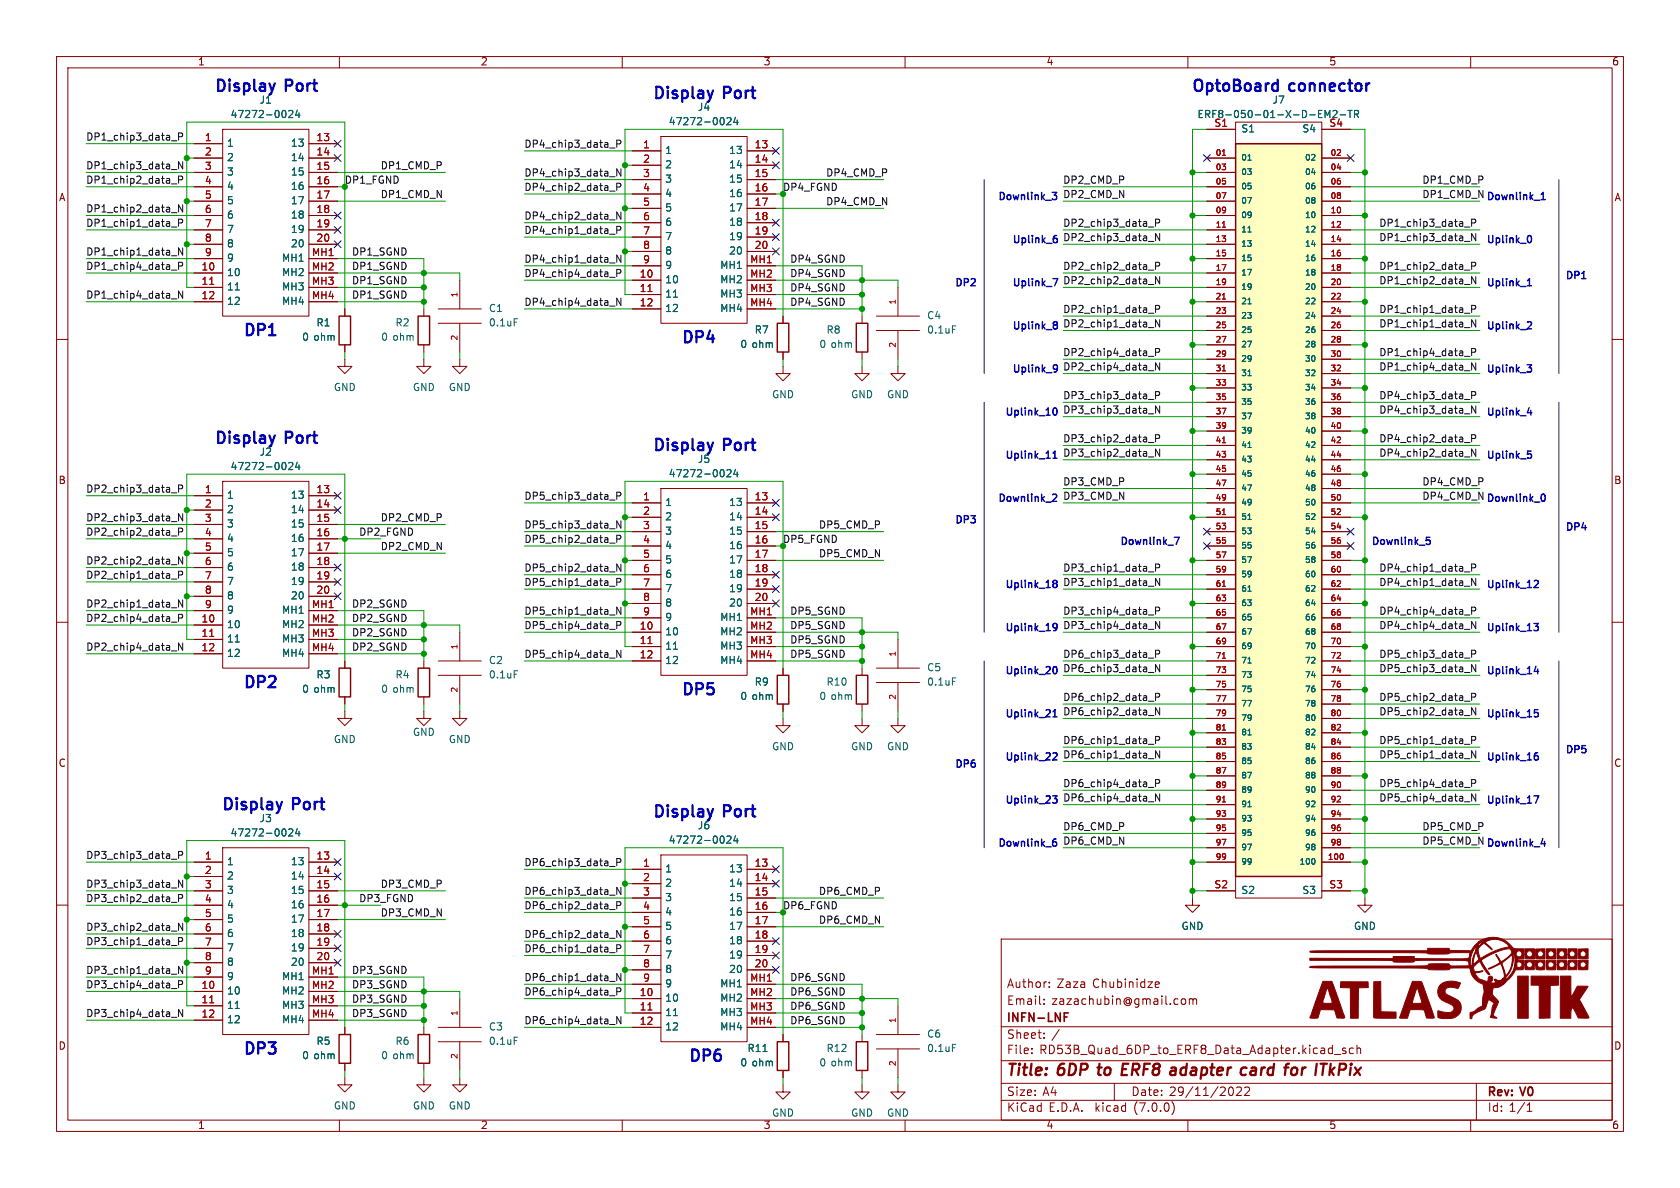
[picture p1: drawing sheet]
<svg xmlns="http://www.w3.org/2000/svg" width="297mm" height="210mm" viewBox="0 0 297 210" stroke-linecap="round" stroke-linejoin="round" font-family="sans-serif">
<defs><g id="words">
<g font-size="2.8" fill="#0000c2">
<text x="38.1" y="16.5">Display</text>
<text x="50.7" y="16.5">Port</text>
<text x="115.6" y="17.8">Display</text>
<text x="128.1" y="17.8">Port</text>
<text x="210.8" y="16.5">OptoBoard</text>
<text x="228.1" y="16.5">connector</text>
<text x="43.2" y="59.7">DP1</text>
<text x="120.6" y="61">DP4</text>
<text x="38.1" y="78.7">Display</text>
<text x="50.7" y="78.7">Port</text>
<text x="115.6" y="80">Display</text>
<text x="128.1" y="80">Port</text>
<text x="43.2" y="121.9">DP2</text>
<text x="120.6" y="123.2">DP5</text>
<text x="39.4" y="143.5">Display</text>
<text x="51.9" y="143.5">Port</text>
<text x="115.6" y="144.8">Display</text>
<text x="128.1" y="144.8">Port</text>
<text x="43.2" y="186.7">DP3</text>
<text x="121.9" y="188">DP6</text>
</g>
<g font-size="2.8" fill="#840000">
<text x="178" y="190.8">Title:</text>
<text x="187.1" y="190.8">6DP</text>
<text x="194.8" y="190.8">to</text>
<text x="199.6" y="190.8">ERF8 adapter</text>
<text x="221.9" y="190.8">card</text>
<text x="230.3" y="190.8">for</text>
<text x="236.2" y="190.8">ITkPix</text>
</g>
<g font-size="2.1" fill="#840000">
<text x="178" y="177.9">Email:</text>
<text x="178" y="174.9">Author:</text>
<text x="185.9" y="177.9">zazachubin@gmail.com</text>
<text x="186.8" y="174.9">Zaza</text>
<text x="193.2" y="174.9">Chubinidze</text>
<text x="178" y="183.9">Sheet:</text>
<text x="178" y="181.1">INFN-LNF</text>
<text x="185.9" y="183.9">/</text>
<text x="178" y="186.6">File:</text>
<text x="183.8" y="186.6">RD53B_Quad_6DP_to_ERF8_Data_Adapter.kicad_sch</text>
<text x="178" y="196.8">KiCad</text>
<text x="178" y="194">Size:</text>
<text x="184.3" y="194">A4</text>
<text x="185.4" y="196.8">E.D.A.</text>
<text x="193.7" y="196.8">kicad</text>
<text x="200" y="194">Date:</text>
<text x="200.6" y="196.8">(7.0.0)</text>
<text x="206.7" y="194">29/11/2022</text>
<text x="263" y="194.2">Rev:</text>
<text x="263" y="196.8">Id: 1/1</text>
<text x="269" y="194.2">V0</text>
</g>
<g font-size="1.8" fill="#840000">
<text x="35" y="11.8">1</text>
<text x="85" y="11.8">2</text>
<text x="135" y="11.8">3</text>
<text x="185" y="11.8">4</text>
<text x="235" y="11.8">5</text>
<text x="285" y="11.8">6</text>
<text x="10.4" y="35.8">A</text>
<text x="285.4" y="35.8">A</text>
<text x="10.3" y="85.8">B</text>
<text x="285.3" y="85.8">B</text>
<text x="10.3" y="135.8">C</text>
<text x="285.3" y="135.8">C</text>
<text x="10.3" y="185.8">D</text>
<text x="285.3" y="185.8">D</text>
<text x="35" y="199.8">1</text>
<text x="85" y="199.8">2</text>
<text x="135" y="199.8">3</text>
<text x="185" y="199.8">4</text>
<text x="235" y="199.8">5</text>
<text x="285" y="199.8">6</text>
</g>
<g font-size="1.8" fill="#006464">
<text x="40.7" y="21.1">47272-0024</text>
<text x="45.8" y="18.6">J1</text>
<text x="118.2" y="22.4">47272-0024</text>
<text x="123.3" y="19.9">J4</text>
<text x="211.6" y="21.1">ERF8-050-01-X-D-EM2-TR</text>
<text x="219.5" y="23.7">S1</text>
<text x="224.9" y="18.6">J7</text>
<text x="230.1" y="23.7">S4</text>
<text x="40.1" y="26.2">1</text>
<text x="40.1" y="28.8">2</text>
<text x="51.3" y="26.2">13</text>
<text x="51.3" y="28.8">14</text>
<text x="117.6" y="27.5">1</text>
<text x="128.8" y="27.5">13</text>
<text x="40.1" y="31.3">3</text>
<text x="40.1" y="33.8">4</text>
<text x="51.3" y="31.3">15</text>
<text x="51.3" y="33.8">16</text>
<text x="117.6" y="30">2</text>
<text x="117.6" y="32.6">3</text>
<text x="117.6" y="35.1">4</text>
<text x="128.8" y="30">14</text>
<text x="128.8" y="32.6">15</text>
<text x="128.8" y="35.1">16</text>
<text x="40.1" y="36.4">5</text>
<text x="40.1" y="38.9">6</text>
<text x="40.1" y="41.5">7</text>
<text x="51.3" y="36.4">17</text>
<text x="51.3" y="38.9">18</text>
<text x="51.3" y="41.5">19</text>
<text x="117.6" y="37.7">5</text>
<text x="117.6" y="40.2">6</text>
<text x="128.8" y="37.7">17</text>
<text x="128.8" y="40.2">18</text>
<text x="40.1" y="44">8</text>
<text x="40.1" y="46.5">9</text>
<text x="49.7" y="46.5">MH1</text>
<text x="51.3" y="44">20</text>
<text x="117.6" y="42.7">7</text>
<text x="117.6" y="45.3">8</text>
<text x="117.6" y="47.8">9</text>
<text x="127.2" y="47.8">MH1</text>
<text x="128.8" y="42.7">19</text>
<text x="128.8" y="45.3">20</text>
<text x="40.1" y="49.1">10</text>
<text x="40.1" y="51.6">11</text>
<text x="49.7" y="49.1">MH2</text>
<text x="49.7" y="51.6">MH3</text>
<text x="117.6" y="50.4">10</text>
<text x="117.6" y="52.9">11</text>
<text x="127.2" y="50.4">MH2</text>
<text x="127.2" y="52.9">MH3</text>
<text x="40.1" y="54.2">12</text>
<text x="49.7" y="54.2">MH4</text>
<text x="55.9" y="58">R1</text>
<text x="69.9" y="58">R2</text>
<text x="86.4" y="55.4">C1</text>
<text x="86.4" y="58">0.1uF</text>
<text x="117.6" y="55.4">12</text>
<text x="127.2" y="55.4">MH4</text>
<text x="133.4" y="59.2">R7</text>
<text x="146.1" y="59.2">R8</text>
<text x="163.8" y="56.7">C4</text>
<text x="163.8" y="59.2">0.1uF</text>
<text x="53.3" y="60.5">0 ohm</text>
<text x="67.3" y="60.5">0 ohm</text>
<text x="130.8" y="61.8">0 ohm</text>
<text x="144.8" y="61.8">0 ohm</text>
<text x="59" y="69.4">GND</text>
<text x="72.9" y="69.4">GND</text>
<text x="79.3" y="69.4">GND</text>
<text x="136.4" y="70.7">GND</text>
<text x="150.4" y="70.7">GND</text>
<text x="156.8" y="70.7">GND</text>
<text x="40.7" y="83.4">47272-0024</text>
<text x="45.8" y="80.8">J2</text>
<text x="123.3" y="82.1">J5</text>
<text x="40.1" y="88.5">1</text>
<text x="51.3" y="88.5">13</text>
<text x="117.6" y="89.7">1</text>
<text x="118.2" y="84.6">47272-0024</text>
<text x="128.8" y="89.7">13</text>
<text x="40.1" y="91">2</text>
<text x="40.1" y="93.5">3</text>
<text x="51.3" y="91">14</text>
<text x="51.3" y="93.5">15</text>
<text x="117.6" y="92.3">2</text>
<text x="117.6" y="94.8">3</text>
<text x="128.8" y="92.3">14</text>
<text x="128.8" y="94.8">15</text>
<text x="40.1" y="96.1">4</text>
<text x="40.1" y="98.6">5</text>
<text x="40.1" y="101.2">6</text>
<text x="51.3" y="96.1">16</text>
<text x="51.3" y="98.6">17</text>
<text x="51.3" y="101.2">18</text>
<text x="117.6" y="97.3">4</text>
<text x="117.6" y="99.9">5</text>
<text x="128.8" y="97.3">16</text>
<text x="128.8" y="99.9">17</text>
<text x="40.1" y="103.7">7</text>
<text x="40.1" y="106.2">8</text>
<text x="51.3" y="103.7">19</text>
<text x="51.3" y="106.2">20</text>
<text x="117.6" y="102.4">6</text>
<text x="117.6" y="105">7</text>
<text x="117.6" y="107.5">8</text>
<text x="128.8" y="102.4">18</text>
<text x="128.8" y="105">19</text>
<text x="128.8" y="107.5">20</text>
<text x="40.1" y="111.3">10</text>
<text x="40.1" y="113.9">11</text>
<text x="40.1" y="108.8">9</text>
<text x="49.7" y="108.8">MH1</text>
<text x="49.7" y="111.3">MH2</text>
<text x="49.7" y="113.9">MH3</text>
<text x="117.6" y="112.6">10</text>
<text x="117.6" y="110">9</text>
<text x="127.2" y="110">MH1</text>
<text x="127.2" y="112.6">MH2</text>
<text x="40.1" y="116.4">12</text>
<text x="49.7" y="116.4">MH4</text>
<text x="86.4" y="117.7">C2</text>
<text x="117.6" y="115.1">11</text>
<text x="117.6" y="117.7">12</text>
<text x="127.2" y="115.1">MH3</text>
<text x="127.2" y="117.7">MH4</text>
<text x="163.8" y="118.9">C5</text>
<text x="53.3" y="122.7">0 ohm</text>
<text x="55.9" y="120.2">R3</text>
<text x="67.3" y="122.7">0 ohm</text>
<text x="69.9" y="120.2">R4</text>
<text x="86.4" y="120.2">0.1uF</text>
<text x="130.8" y="124">0 ohm</text>
<text x="133.4" y="121.5">R9</text>
<text x="144.8" y="124">0 ohm</text>
<text x="146.1" y="121.5">R10</text>
<text x="163.8" y="121.5">0.1uF</text>
<text x="59" y="131.6">GND</text>
<text x="72.9" y="130.4">GND</text>
<text x="79.3" y="131.6">GND</text>
<text x="136.4" y="132.9">GND</text>
<text x="150.4" y="132.9">GND</text>
<text x="156.8" y="132.9">GND</text>
<text x="40.7" y="148.1">47272-0024</text>
<text x="45.8" y="145.6">J3</text>
<text x="118.2" y="149.4">47272-0024</text>
<text x="123.3" y="146.9">J6</text>
<text x="40.1" y="153.2">1</text>
<text x="40.1" y="155.8">2</text>
<text x="51.3" y="153.2">13</text>
<text x="51.3" y="155.8">14</text>
<text x="117.6" y="154.5">1</text>
<text x="128.8" y="154.5">13</text>
<text x="40.1" y="158.3">3</text>
<text x="40.1" y="160.8">4</text>
<text x="51.3" y="158.3">15</text>
<text x="51.3" y="160.8">16</text>
<text x="117.6" y="157">2</text>
<text x="117.6" y="159.6">3</text>
<text x="128.8" y="157">14</text>
<text x="128.8" y="159.6">15</text>
<text x="219.5" y="158.3">S2</text>
<text x="230.1" y="158.3">S3</text>
<text x="40.1" y="163.4">5</text>
<text x="40.1" y="165.9">6</text>
<text x="51.3" y="163.4">17</text>
<text x="51.3" y="165.9">18</text>
<text x="117.6" y="162.1">4</text>
<text x="117.6" y="164.7">5</text>
<text x="117.6" y="167.2">6</text>
<text x="128.8" y="162.1">16</text>
<text x="128.8" y="164.7">17</text>
<text x="128.8" y="167.2">18</text>
<text x="208.8" y="164.7">GND</text>
<text x="239.3" y="164.7">GND</text>
<text x="40.1" y="168.5">7</text>
<text x="40.1" y="171">8</text>
<text x="40.1" y="173.5">9</text>
<text x="49.7" y="173.5">MH1</text>
<text x="51.3" y="168.5">19</text>
<text x="51.3" y="171">20</text>
<text x="117.6" y="169.7">7</text>
<text x="117.6" y="172.3">8</text>
<text x="128.8" y="169.7">19</text>
<text x="128.8" y="172.3">20</text>
<text x="40.1" y="176.1">10</text>
<text x="40.1" y="178.6">11</text>
<text x="49.7" y="176.1">MH2</text>
<text x="49.7" y="178.6">MH3</text>
<text x="117.6" y="177.4">10</text>
<text x="117.6" y="179.9">11</text>
<text x="117.6" y="174.8">9</text>
<text x="127.2" y="174.8">MH1</text>
<text x="127.2" y="177.4">MH2</text>
<text x="127.2" y="179.9">MH3</text>
<text x="40.1" y="181.2">12</text>
<text x="49.7" y="181.2">MH4</text>
<text x="55.9" y="185">R5</text>
<text x="69.9" y="185">R6</text>
<text x="86.4" y="182.4">C3</text>
<text x="86.4" y="185">0.1uF</text>
<text x="117.6" y="182.4">12</text>
<text x="127.2" y="182.4">MH4</text>
<text x="163.8" y="183.7">C6</text>
<text x="53.3" y="187.5">0 ohm</text>
<text x="67.3" y="187.5">0 ohm</text>
<text x="130.8" y="188.8">0 ohm</text>
<text x="132.1" y="186.2">R11</text>
<text x="144.8" y="188.8">0 ohm</text>
<text x="146.1" y="186.2">R12</text>
<text x="163.8" y="186.2">0.1uF</text>
<text x="59" y="196.4">GND</text>
<text x="72.9" y="196.4">GND</text>
<text x="79.3" y="196.4">GND</text>
<text x="136.4" y="197.7">GND</text>
<text x="150.4" y="197.7">GND</text>
<text x="156.8" y="197.7">GND</text>
</g>
<g font-size="1.8" fill="#a90000">
<text x="214.6" y="22.6">S1</text>
<text x="234.9" y="22.6">S4</text>
<text x="36.2" y="25.1">1</text>
<text x="36.2" y="27.7">2</text>
<text x="55.9" y="25.1">13</text>
<text x="55.9" y="27.7">14</text>
<text x="113.6" y="26.4">1</text>
<text x="113.6" y="29">2</text>
<text x="133.3" y="26.4">13</text>
<text x="133.3" y="29">14</text>
<text x="36.2" y="30.2">3</text>
<text x="36.2" y="32.8">4</text>
<text x="36.2" y="35.3">5</text>
<text x="55.9" y="30.2">15</text>
<text x="55.9" y="32.8">16</text>
<text x="55.9" y="35.3">17</text>
<text x="113.6" y="31.5">3</text>
<text x="113.6" y="34">4</text>
<text x="133.3" y="31.5">15</text>
<text x="133.3" y="34">16</text>
<text x="36.2" y="37.8">6</text>
<text x="36.2" y="40.4">7</text>
<text x="55.9" y="37.8">18</text>
<text x="55.9" y="40.4">19</text>
<text x="113.6" y="36.6">5</text>
<text x="113.6" y="39.1">6</text>
<text x="113.6" y="41.7">7</text>
<text x="133.3" y="36.6">17</text>
<text x="133.3" y="39.1">18</text>
<text x="133.3" y="41.7">19</text>
<text x="36.2" y="42.9">8</text>
<text x="36.2" y="45.5">9</text>
<text x="55.1" y="45.5">MH1</text>
<text x="55.9" y="42.9">20</text>
<text x="113.6" y="44.2">8</text>
<text x="113.6" y="46.7">9</text>
<text x="132.6" y="46.7">MH1</text>
<text x="133.3" y="44.2">20</text>
<text x="35.6" y="48">10</text>
<text x="35.6" y="50.5">11</text>
<text x="35.6" y="53.1">12</text>
<text x="55.1" y="48">MH2</text>
<text x="55.1" y="50.5">MH3</text>
<text x="55.1" y="53.1">MH4</text>
<text x="113" y="49.3">10</text>
<text x="113" y="51.8">11</text>
<text x="132.6" y="49.3">MH2</text>
<text x="132.6" y="51.8">MH3</text>
<text x="113" y="54.4">12</text>
<text x="132.6" y="54.4">MH4</text>
<text x="36.2" y="87.4">1</text>
<text x="36.2" y="89.9">2</text>
<text x="55.9" y="87.4">13</text>
<text x="55.9" y="89.9">14</text>
<text x="113.6" y="88.6">1</text>
<text x="133.3" y="88.6">13</text>
<text x="36.2" y="92.5">3</text>
<text x="36.2" y="95">4</text>
<text x="55.9" y="92.5">15</text>
<text x="55.9" y="95">16</text>
<text x="113.6" y="91.2">2</text>
<text x="113.6" y="93.7">3</text>
<text x="133.3" y="91.2">14</text>
<text x="133.3" y="93.7">15</text>
<text x="36.2" y="97.5">5</text>
<text x="36.2" y="100.1">6</text>
<text x="55.9" y="97.5">17</text>
<text x="55.9" y="100.1">18</text>
<text x="113.6" y="96.3">4</text>
<text x="113.6" y="98.8">5</text>
<text x="113.6" y="101.3">6</text>
<text x="133.3" y="96.3">16</text>
<text x="133.3" y="98.8">17</text>
<text x="133.3" y="101.3">18</text>
<text x="36.2" y="102.6">7</text>
<text x="36.2" y="105.2">8</text>
<text x="36.2" y="107.7">9</text>
<text x="55.1" y="107.7">MH1</text>
<text x="55.9" y="102.6">19</text>
<text x="55.9" y="105.2">20</text>
<text x="113.6" y="103.9">7</text>
<text x="113.6" y="106.4">8</text>
<text x="133.3" y="103.9">19</text>
<text x="133.3" y="106.4">20</text>
<text x="35.6" y="110.2">10</text>
<text x="35.6" y="112.8">11</text>
<text x="55.1" y="110.2">MH2</text>
<text x="55.1" y="112.8">MH3</text>
<text x="113" y="111.5">10</text>
<text x="113.6" y="109">9</text>
<text x="132.6" y="109">MH1</text>
<text x="132.6" y="111.5">MH2</text>
<text x="35.6" y="115.3">12</text>
<text x="55.1" y="115.3">MH4</text>
<text x="113" y="114">11</text>
<text x="113" y="116.6">12</text>
<text x="132.6" y="114">MH3</text>
<text x="132.6" y="116.6">MH4</text>
<text x="36.2" y="152.1">1</text>
<text x="36.2" y="154.7">2</text>
<text x="55.9" y="152.1">13</text>
<text x="55.9" y="154.7">14</text>
<text x="113.6" y="153.4">1</text>
<text x="113.6" y="156">2</text>
<text x="133.3" y="153.4">13</text>
<text x="133.3" y="156">14</text>
<text x="36.2" y="157.2">3</text>
<text x="36.2" y="159.8">4</text>
<text x="55.9" y="157.2">15</text>
<text x="55.9" y="159.8">16</text>
<text x="113.6" y="158.5">3</text>
<text x="113.6" y="161">4</text>
<text x="133.3" y="158.5">15</text>
<text x="133.3" y="161">16</text>
<text x="214.6" y="157.2">S2</text>
<text x="234.9" y="157.2">S3</text>
<text x="36.2" y="162.3">5</text>
<text x="36.2" y="164.8">6</text>
<text x="36.2" y="167.4">7</text>
<text x="55.9" y="162.3">17</text>
<text x="55.9" y="164.8">18</text>
<text x="55.9" y="167.4">19</text>
<text x="113.6" y="163.6">5</text>
<text x="113.6" y="166.1">6</text>
<text x="133.3" y="163.6">17</text>
<text x="133.3" y="166.1">18</text>
<text x="36.2" y="169.9">8</text>
<text x="36.2" y="172.5">9</text>
<text x="55.1" y="172.5">MH1</text>
<text x="55.9" y="169.9">20</text>
<text x="113.6" y="168.7">7</text>
<text x="113.6" y="171.2">8</text>
<text x="113.6" y="173.7">9</text>
<text x="132.6" y="173.7">MH1</text>
<text x="133.3" y="168.7">19</text>
<text x="133.3" y="171.2">20</text>
<text x="35.6" y="175">10</text>
<text x="35.6" y="177.5">11</text>
<text x="55.1" y="175">MH2</text>
<text x="55.1" y="177.5">MH3</text>
<text x="113" y="176.3">10</text>
<text x="113" y="178.8">11</text>
<text x="132.6" y="176.3">MH2</text>
<text x="132.6" y="178.8">MH3</text>
<text x="35.6" y="180.1">12</text>
<text x="55.1" y="180.1">MH4</text>
<text x="113" y="181.4">12</text>
<text x="132.6" y="181.4">MH4</text>
</g>
<g font-size="1.8" fill="#0f0f0f">
<text x="15.2" y="25.1">DP1_chip3_data_P</text>
<text x="92.7" y="26.3">DP4_chip3_data_P</text>
<text x="15.2" y="32.7">DP1_chip2_data_P</text>
<text x="15.2" y="30.1">DP1_chip3_data_N</text>
<text x="67.3" y="30.1">DP1_CMD_P</text>
<text x="67.3" y="35.2">DP1_CMD_N</text>
<text x="92.7" y="31.4">DP4_chip3_data_N</text>
<text x="92.7" y="33.9">DP4_chip2_data_P</text>
<text x="146" y="31.4">DP4_CMD_P</text>
<text x="188" y="32.7">DP2_CMD_P</text>
<text x="188" y="35.2">DP2_CMD_N</text>
<text x="251.5" y="32.7">DP1_CMD_P</text>
<text x="15.2" y="40.3">DP1_chip1_data_P</text>
<text x="15.2" y="37.8">DP1_chip2_data_N</text>
<text x="92.7" y="41.6">DP4_chip1_data_P</text>
<text x="92.7" y="39">DP4_chip2_data_N</text>
<text x="146" y="36.5">DP4_CMD_N</text>
<text x="188" y="40.3">DP2_chip3_data_P</text>
<text x="243.8" y="40.3">DP1_chip3_data_P</text>
<text x="15.2" y="45.4">DP1_chip1_data_N</text>
<text x="15.2" y="47.9">DP1_chip4_data_P</text>
<text x="62.2" y="45.4">DP1_SGND</text>
<text x="62.2" y="47.9">DP1_SGND</text>
<text x="92.7" y="46.6">DP4_chip1_data_N</text>
<text x="139.7" y="46.6">DP4_SGND</text>
<text x="188" y="42.8">DP2_chip3_data_N</text>
<text x="188" y="47.9">DP2_chip2_data_P</text>
<text x="243.8" y="47.9">DP1_chip2_data_P</text>
<text x="243.8" y="42.8">DP1_chip3_data_N</text>
<text x="15.2" y="53">DP1_chip4_data_N</text>
<text x="62.2" y="53">DP1_SGND</text>
<text x="62.2" y="50.5">DP1_SGND</text>
<text x="92.7" y="49.2">DP4_chip4_data_P</text>
<text x="139.7" y="49.2">DP4_SGND</text>
<text x="139.7" y="51.7">DP4_SGND</text>
<text x="188" y="50.5">DP2_chip2_data_N</text>
<text x="243.8" y="50.5">DP1_chip2_data_N</text>
<text x="92.7" y="54.3">DP4_chip4_data_N</text>
<text x="139.7" y="54.3">DP4_SGND</text>
<text x="188" y="55.5">DP2_chip1_data_P</text>
<text x="188" y="58.1">DP2_chip1_data_N</text>
<text x="243.8" y="55.5">DP1_chip1_data_P</text>
<text x="243.8" y="58.1">DP1_chip1_data_N</text>
<text x="188" y="65.7">DP2_chip4_data_N</text>
<text x="188" y="63.2">DP2_chip4_data_P</text>
<text x="243.8" y="63.2">DP1_chip4_data_P</text>
<text x="243.8" y="65.7">DP1_chip4_data_N</text>
<text x="188" y="70.8">DP3_chip3_data_P</text>
<text x="243.8" y="70.8">DP4_chip3_data_P</text>
<text x="188" y="73.3">DP3_chip3_data_N</text>
<text x="243.8" y="73.3">DP4_chip3_data_N</text>
<text x="188" y="78.4">DP3_chip2_data_P</text>
<text x="188" y="80.9">DP3_chip2_data_N</text>
<text x="243.8" y="78.4">DP4_chip2_data_P</text>
<text x="243.8" y="80.9">DP4_chip2_data_N</text>
<text x="15.2" y="87.3">DP2_chip3_data_P</text>
<text x="92.7" y="88.6">DP5_chip3_data_P</text>
<text x="188" y="88.6">DP3_CMD_N</text>
<text x="188" y="86">DP3_CMD_P</text>
<text x="251.5" y="86">DP4_CMD_P</text>
<text x="15.2" y="92.4">DP2_chip3_data_N</text>
<text x="15.2" y="94.9">DP2_chip2_data_P</text>
<text x="63.5" y="94.9">DP2_FGND</text>
<text x="67.3" y="92.4">DP2_CMD_P</text>
<text x="92.7" y="93.6">DP5_chip3_data_N</text>
<text x="144.8" y="93.6">DP5_CMD_P</text>
<text x="15.2" y="100">DP2_chip2_data_N</text>
<text x="67.3" y="97.4">DP2_CMD_N</text>
<text x="92.7" y="101.3">DP5_chip2_data_N</text>
<text x="92.7" y="96.2">DP5_chip2_data_P</text>
<text x="144.8" y="98.7">DP5_CMD_N</text>
<text x="188" y="101.3">DP3_chip1_data_P</text>
<text x="243.8" y="101.3">DP4_chip1_data_P</text>
<text x="15.2" y="102.5">DP2_chip1_data_P</text>
<text x="15.2" y="107.6">DP2_chip1_data_N</text>
<text x="62.2" y="107.6">DP2_SGND</text>
<text x="92.7" y="103.8">DP5_chip1_data_P</text>
<text x="188" y="103.8">DP3_chip1_data_N</text>
<text x="243.8" y="103.8">DP4_chip1_data_N</text>
<text x="15.2" y="110.1">DP2_chip4_data_P</text>
<text x="62.2" y="112.7">DP2_SGND</text>
<text x="62.2" y="110.1">DP2_SGND</text>
<text x="92.7" y="111.4">DP5_chip4_data_P</text>
<text x="92.7" y="108.9">DP5_chip1_data_N</text>
<text x="139.7" y="108.9">DP5_SGND</text>
<text x="139.7" y="111.4">DP5_SGND</text>
<text x="139.7" y="114">DP5_SGND</text>
<text x="188" y="108.9">DP3_chip4_data_P</text>
<text x="188" y="111.4">DP3_chip4_data_N</text>
<text x="243.8" y="108.9">DP4_chip4_data_P</text>
<text x="243.8" y="111.4">DP4_chip4_data_N</text>
<text x="15.2" y="115.2">DP2_chip4_data_N</text>
<text x="62.2" y="115.2">DP2_SGND</text>
<text x="92.7" y="116.5">DP5_chip4_data_N</text>
<text x="139.7" y="116.5">DP5_SGND</text>
<text x="188" y="116.5">DP6_chip3_data_P</text>
<text x="188" y="119">DP6_chip3_data_N</text>
<text x="243.8" y="116.5">DP5_chip3_data_P</text>
<text x="243.8" y="119">DP5_chip3_data_N</text>
<text x="188" y="124.1">DP6_chip2_data_P</text>
<text x="243.8" y="124.1">DP5_chip2_data_P</text>
<text x="188" y="131.7">DP6_chip1_data_P</text>
<text x="188" y="126.7">DP6_chip2_data_N</text>
<text x="243.8" y="126.7">DP5_chip2_data_N</text>
<text x="243.8" y="131.7">DP5_chip1_data_P</text>
<text x="188" y="134.3">DP6_chip1_data_N</text>
<text x="243.8" y="134.3">DP5_chip1_data_N</text>
<text x="188" y="139.4">DP6_chip4_data_P</text>
<text x="188" y="141.9">DP6_chip4_data_N</text>
<text x="243.8" y="139.4">DP5_chip4_data_P</text>
<text x="243.8" y="141.9">DP5_chip4_data_N</text>
<text x="188" y="147">DP6_CMD_P</text>
<text x="188" y="149.5">DP6_CMD_N</text>
<text x="251.5" y="147">DP5_CMD_P</text>
<text x="15.2" y="152.1">DP3_chip3_data_P</text>
<text x="92.7" y="153.3">DP6_chip3_data_P</text>
<text x="15.2" y="159.7">DP3_chip2_data_P</text>
<text x="15.2" y="157.1">DP3_chip3_data_N</text>
<text x="63.5" y="159.7">DP3_FGND</text>
<text x="67.3" y="157.1">DP3_CMD_P</text>
<text x="92.7" y="160.9">DP6_chip2_data_P</text>
<text x="92.7" y="158.4">DP6_chip3_data_N</text>
<text x="144.8" y="158.4">DP6_CMD_P</text>
<text x="15.2" y="164.8">DP3_chip2_data_N</text>
<text x="15.2" y="167.3">DP3_chip1_data_P</text>
<text x="67.3" y="162.2">DP3_CMD_N</text>
<text x="92.7" y="166">DP6_chip2_data_N</text>
<text x="144.8" y="163.5">DP6_CMD_N</text>
<text x="15.2" y="172.4">DP3_chip1_data_N</text>
<text x="62.2" y="172.4">DP3_SGND</text>
<text x="92.7" y="168.6">DP6_chip1_data_P</text>
<text x="92.7" y="173.6">DP6_chip1_data_N</text>
<text x="139.7" y="173.6">DP6_SGND</text>
<text x="15.2" y="180">DP3_chip4_data_N</text>
<text x="15.2" y="174.9">DP3_chip4_data_P</text>
<text x="62.2" y="180">DP3_SGND</text>
<text x="62.2" y="177.5">DP3_SGND</text>
<text x="62.2" y="174.9">DP3_SGND</text>
<text x="92.7" y="176.2">DP6_chip4_data_P</text>
<text x="139.7" y="178.7">DP6_SGND</text>
<text x="139.7" y="176.2">DP6_SGND</text>
<text x="92.7" y="181.3">DP6_chip4_data_N</text>
<text x="139.7" y="181.3">DP6_SGND</text>
</g>
<g font-size="1.8" fill="#009600">
<text x="61" y="32.7">DP1_FGND</text>
<text x="138.4" y="33.9">DP4_FGND</text>
<text x="138.4" y="96.2">DP5_FGND</text>
<text x="138.4" y="160.9">DP6_FGND</text>
</g>
<g font-size="1.8" fill="#0000c2">
<text x="176.5" y="35.6">Downlink_3</text>
<text x="251.5" y="35.2">DP1_CMD_N Downlink_1</text>
<text x="179.1" y="43.2">Uplink_6</text>
<text x="262.9" y="43.2">Uplink_0</text>
<text x="168.9" y="50.8">DP2</text>
<text x="179.1" y="50.8">Uplink_7</text>
<text x="262.9" y="50.8">Uplink_1</text>
<text x="276.9" y="49.5">DP1</text>
<text x="179.1" y="58.4">Uplink_8</text>
<text x="262.9" y="58.4">Uplink_2</text>
<text x="179.1" y="66">Uplink_9</text>
<text x="262.9" y="66">Uplink_3</text>
<text x="177.8" y="73.7">Uplink_10</text>
<text x="262.9" y="73.7">Uplink_4</text>
<text x="177.8" y="81.3">Uplink_11</text>
<text x="262.9" y="81.3">Uplink_5</text>
<text x="176.5" y="88.9">Downlink_2</text>
<text x="251.5" y="88.6">DP4_CMD_N Downlink_0</text>
<text x="168.9" y="92.7">DP3</text>
<text x="276.9" y="94">DP4</text>
<text x="198.1" y="96.5">Downlink_7</text>
<text x="242.6" y="96.5">Downlink_5</text>
<text x="177.8" y="104.1">Uplink_18</text>
<text x="262.9" y="104.1">Uplink_12</text>
<text x="177.8" y="111.8">Uplink_19</text>
<text x="262.9" y="111.8">Uplink_13</text>
<text x="177.8" y="119.4">Uplink_20</text>
<text x="262.9" y="119.4">Uplink_14</text>
<text x="177.8" y="127">Uplink_21</text>
<text x="262.9" y="127">Uplink_15</text>
<text x="168.9" y="135.9">DP6</text>
<text x="177.8" y="134.6">Uplink_22</text>
<text x="262.9" y="134.6">Uplink_16</text>
<text x="276.9" y="133.4">DP5</text>
<text x="177.8" y="142.2">Uplink_23</text>
<text x="262.9" y="142.2">Uplink_17</text>
<text x="176.5" y="149.9">Downlink_6</text>
<text x="251.5" y="149.5">DP5_CMD_N Downlink_4</text>
</g>
<g font-size="1.4" fill="#a90000">
<text x="214.8" y="27.7">01</text>
<text x="235.2" y="27.7">02</text>
<text x="214.8" y="30.2">03</text>
<text x="214.8" y="32.8">05</text>
<text x="214.8" y="35.3">07</text>
<text x="235.2" y="30.2">04</text>
<text x="235.2" y="32.8">06</text>
<text x="235.2" y="35.3">08</text>
<text x="214.8" y="37.8">09</text>
<text x="214.8" y="40.4">11</text>
<text x="235.2" y="37.8">10</text>
<text x="235.2" y="40.4">12</text>
<text x="214.8" y="42.9">13</text>
<text x="214.8" y="45.5">15</text>
<text x="235.2" y="42.9">14</text>
<text x="235.2" y="45.5">16</text>
<text x="81" y="52.6" transform="rotate(-90 81 52.6)">1</text>
<text x="158.5" y="53.9" transform="rotate(-90 158.5 53.9)">1</text>
<text x="214.8" y="48">17</text>
<text x="214.8" y="50.5">19</text>
<text x="214.8" y="53.1">21</text>
<text x="235.2" y="48">18</text>
<text x="235.2" y="50.5">20</text>
<text x="235.2" y="53.1">22</text>
<text x="214.8" y="55.6">23</text>
<text x="214.8" y="58.2">25</text>
<text x="235.2" y="55.6">24</text>
<text x="235.2" y="58.2">26</text>
<text x="81" y="60.3" transform="rotate(-90 81 60.3)">2</text>
<text x="158.5" y="61.5" transform="rotate(-90 158.5 61.5)">2</text>
<text x="214.8" y="60.7">27</text>
<text x="214.8" y="63.2">29</text>
<text x="214.8" y="65.8">31</text>
<text x="235.2" y="60.7">28</text>
<text x="235.2" y="63.2">30</text>
<text x="235.2" y="65.8">32</text>
<text x="214.8" y="68.3">33</text>
<text x="214.8" y="70.9">35</text>
<text x="235.2" y="68.3">34</text>
<text x="235.2" y="70.9">36</text>
<text x="214.8" y="73.4">37</text>
<text x="214.8" y="75.9">39</text>
<text x="235.2" y="73.4">38</text>
<text x="235.2" y="75.9">40</text>
<text x="214.8" y="78.5">41</text>
<text x="214.8" y="81">43</text>
<text x="214.8" y="83.6">45</text>
<text x="235.2" y="78.5">42</text>
<text x="235.2" y="81">44</text>
<text x="235.2" y="83.6">46</text>
<text x="214.8" y="86.1">47</text>
<text x="214.8" y="88.6">49</text>
<text x="235.2" y="86.1">48</text>
<text x="235.2" y="88.6">50</text>
<text x="214.8" y="91.2">51</text>
<text x="214.8" y="93.7">53</text>
<text x="235.2" y="91.2">52</text>
<text x="235.2" y="93.7">54</text>
<text x="214.8" y="96.3">55</text>
<text x="214.8" y="98.8">57</text>
<text x="214.8" y="101.3">59</text>
<text x="235.2" y="96.3">56</text>
<text x="235.2" y="98.8">58</text>
<text x="235.2" y="101.3">60</text>
<text x="214.8" y="103.9">61</text>
<text x="214.8" y="106.4">63</text>
<text x="235.2" y="103.9">62</text>
<text x="235.2" y="106.4">64</text>
<text x="214.8" y="109">65</text>
<text x="214.8" y="111.5">67</text>
<text x="235.2" y="109">66</text>
<text x="235.2" y="111.5">68</text>
<text x="81" y="114.9" transform="rotate(-90 81 114.9)">1</text>
<text x="158.5" y="116.1" transform="rotate(-90 158.5 116.1)">1</text>
<text x="214.8" y="114">69</text>
<text x="214.8" y="116.6">71</text>
<text x="214.8" y="119.1">73</text>
<text x="235.2" y="114">70</text>
<text x="235.2" y="116.6">72</text>
<text x="235.2" y="119.1">74</text>
<text x="81" y="122.5" transform="rotate(-90 81 122.5)">2</text>
<text x="158.5" y="123.8" transform="rotate(-90 158.5 123.8)">2</text>
<text x="214.8" y="121.7">75</text>
<text x="214.8" y="124.2">77</text>
<text x="235.2" y="121.7">76</text>
<text x="235.2" y="124.2">78</text>
<text x="214.8" y="126.7">79</text>
<text x="214.8" y="129.3">81</text>
<text x="214.8" y="131.8">83</text>
<text x="235.2" y="126.7">80</text>
<text x="235.2" y="129.3">82</text>
<text x="235.2" y="131.8">84</text>
<text x="214.8" y="134.4">85</text>
<text x="214.8" y="136.9">87</text>
<text x="235.2" y="134.4">86</text>
<text x="235.2" y="136.9">88</text>
<text x="214.8" y="139.4">89</text>
<text x="214.8" y="142">91</text>
<text x="235.2" y="139.4">90</text>
<text x="235.2" y="142">92</text>
<text x="214.8" y="144.5">93</text>
<text x="214.8" y="147.1">95</text>
<text x="214.8" y="149.6">97</text>
<text x="235.2" y="144.5">94</text>
<text x="235.2" y="147.1">96</text>
<text x="235.2" y="149.6">98</text>
<text x="214.8" y="152.1">99</text>
<text x="234.7" y="152.1">100</text>
<text x="81" y="179.6" transform="rotate(-90 81 179.6)">1</text>
<text x="158.5" y="180.9" transform="rotate(-90 158.5 180.9)">1</text>
<text x="81" y="187.3" transform="rotate(-90 81 187.3)">2</text>
<text x="158.5" y="188.5" transform="rotate(-90 158.5 188.5)">2</text>
</g>
<g font-size="1.4" fill="#006464">
<text x="219.5" y="28.6">01</text>
<text x="230.6" y="28.6">02</text>
<text x="219.5" y="31.2">03</text>
<text x="219.5" y="33.7">05</text>
<text x="230.6" y="31.2">04</text>
<text x="230.6" y="33.7">06</text>
<text x="219.5" y="36.3">07</text>
<text x="219.5" y="38.8">09</text>
<text x="219.5" y="41.3">11</text>
<text x="230.6" y="36.3">08</text>
<text x="230.6" y="38.8">10</text>
<text x="230.6" y="41.3">12</text>
<text x="219.5" y="43.9">13</text>
<text x="219.5" y="46.4">15</text>
<text x="230.6" y="43.9">14</text>
<text x="230.6" y="46.4">16</text>
<text x="219.5" y="49">17</text>
<text x="219.5" y="51.5">19</text>
<text x="230.6" y="49">18</text>
<text x="230.6" y="51.5">20</text>
<text x="219.5" y="54">21</text>
<text x="219.5" y="56.6">23</text>
<text x="219.5" y="59.1">25</text>
<text x="230.6" y="54">22</text>
<text x="230.6" y="56.6">24</text>
<text x="230.6" y="59.1">26</text>
<text x="219.5" y="61.7">27</text>
<text x="219.5" y="64.2">29</text>
<text x="230.6" y="61.7">28</text>
<text x="230.6" y="64.2">30</text>
<text x="219.5" y="66.7">31</text>
<text x="219.5" y="69.3">33</text>
<text x="219.5" y="71.8">35</text>
<text x="230.6" y="66.7">32</text>
<text x="230.6" y="69.3">34</text>
<text x="230.6" y="71.8">36</text>
<text x="219.5" y="74.4">37</text>
<text x="219.5" y="76.9">39</text>
<text x="230.6" y="74.4">38</text>
<text x="230.6" y="76.9">40</text>
<text x="219.5" y="79.4">41</text>
<text x="219.5" y="82">43</text>
<text x="230.6" y="79.4">42</text>
<text x="230.6" y="82">44</text>
<text x="219.5" y="84.5">45</text>
<text x="219.5" y="87.1">47</text>
<text x="219.5" y="89.6">49</text>
<text x="230.6" y="84.5">46</text>
<text x="230.6" y="87.1">48</text>
<text x="230.6" y="89.6">50</text>
<text x="219.5" y="92.1">51</text>
<text x="219.5" y="94.7">53</text>
<text x="230.6" y="92.1">52</text>
<text x="230.6" y="94.7">54</text>
<text x="219.5" y="97.2">55</text>
<text x="219.5" y="99.8">57</text>
<text x="230.6" y="97.2">56</text>
<text x="230.6" y="99.8">58</text>
<text x="219.5" y="102.3">59</text>
<text x="219.5" y="104.8">61</text>
<text x="219.5" y="107.4">63</text>
<text x="230.6" y="102.3">60</text>
<text x="230.6" y="104.8">62</text>
<text x="230.6" y="107.4">64</text>
<text x="219.5" y="109.9">65</text>
<text x="219.5" y="112.5">67</text>
<text x="230.6" y="109.9">66</text>
<text x="230.6" y="112.5">68</text>
<text x="219.5" y="115">69</text>
<text x="219.5" y="117.5">71</text>
<text x="230.6" y="115">70</text>
<text x="230.6" y="117.5">72</text>
<text x="219.5" y="120.1">73</text>
<text x="219.5" y="122.6">75</text>
<text x="219.5" y="125.2">77</text>
<text x="230.6" y="120.1">74</text>
<text x="230.6" y="122.6">76</text>
<text x="230.6" y="125.2">78</text>
<text x="219.5" y="127.7">79</text>
<text x="219.5" y="130.2">81</text>
<text x="230.6" y="127.7">80</text>
<text x="230.6" y="130.2">82</text>
<text x="219.5" y="132.8">83</text>
<text x="219.5" y="135.3">85</text>
<text x="219.5" y="137.9">87</text>
<text x="230.6" y="132.8">84</text>
<text x="230.6" y="135.3">86</text>
<text x="230.6" y="137.9">88</text>
<text x="219.5" y="140.4">89</text>
<text x="219.5" y="142.9">91</text>
<text x="230.6" y="140.4">90</text>
<text x="230.6" y="142.9">92</text>
<text x="219.5" y="145.5">93</text>
<text x="219.5" y="148">95</text>
<text x="230.6" y="145.5">94</text>
<text x="230.6" y="148">96</text>
<text x="219.5" y="150.6">97</text>
<text x="219.5" y="153.1">99</text>
<text x="229.6" y="153.1">100</text>
<text x="230.6" y="150.6">98</text>
</g>
</g></defs>
<g fill="none" stroke="#840000" stroke-width=".18">
<path d="M10 10h277v190h-277zM12 12h273v186h-273zM60 10v2M110 10v2M160 10v2M210 10v2M260 10v2M34.3 25.4h5.1M34.3 27.9h5.1M34.3 30.5h5.1M34.3 33h5.1M34.3 35.6h5.1"/>
<path d="M34.3 38.1h5.1M39.4 22.9h15.2v33h-15.2zM54.6 25.4h5.1M54.6 27.9h5.1M54.6 30.5h5.1M54.6 33h5.1M54.6 35.6h5.1M54.6 38.1h5.1M111.8 26.7h5M111.8 29.2h5M111.8 31.8h5M111.8 34.3h5"/>
<path d="M111.8 36.8h5M111.8 39.4h5M116.8 24.1h15.3v33.1h-15.3zM132.1 26.7h5.1M132.1 29.2h5.1M132.1 31.8h5.1M132.1 34.3h5.1M132.1 36.8h5.1M132.1 39.4h5.1M213.4 27.9h5M213.4 30.5h5M213.4 33h5"/>
<path d="M213.4 35.6h5M213.4 38.1h5M213.4 22.9h5M218.4 21.6h15.3v3.8h-15.3zM233.7 27.9h5.1M233.7 30.5h5.1M233.7 33h5.1M233.7 35.6h5.1M233.7 38.1h5.1M233.7 22.9h5.1M10 60h2M34.3 48.3h5.1"/>
<path d="M34.3 50.8h5.1M34.3 53.3h5.1M34.3 40.6h5.1M34.3 43.2h5.1M34.3 45.7h5.1M54.6 48.3h5.1M54.6 50.8h5.1M54.6 53.3h5.1M54.6 40.6h5.1M54.6 43.2h5.1M54.6 45.7h5.1M61 54.6v1.3"/>
<path d="M74.9 54.6v1.3M77.5 54.6h7.6M77.5 57.2h7.6M81.3 49.5v5.1M81.3 57.2v5M111.8 49.5h5M111.8 52.1h5M111.8 54.6h5M111.8 41.9h5M111.8 44.5h5M111.8 47h5M132.1 49.5h5.1"/>
<path d="M132.1 52.1h5.1M132.1 54.6h5.1M132.1 41.9h5.1M132.1 44.5h5.1M132.1 47h5.1M138.4 55.9v1.3M152.4 55.9v1.3M154.9 55.9h7.7M154.9 58.4h7.7M158.7 50.8v5.1M158.7 58.4v5.1M213.4 48.3h5"/>
<path d="M213.4 50.8h5M213.4 53.3h5M213.4 40.6h5M213.4 43.2h5M213.4 45.7h5M213.4 55.9h5M213.4 58.4h5M233.7 48.3h5.1M233.7 50.8h5.1M233.7 53.3h5.1M233.7 40.6h5.1M233.7 43.2h5.1"/>
<path d="M233.7 45.7h5.1M233.7 55.9h5.1M233.7 58.4h5.1M285 60h2M61 63.5v1.3h1.2l-1.2 1.2-1.3-1.2h1.3M61 61v1.2M74.9 63.5v1.3h1.3l-1.3 1.2-1.2-1.2h1.2M74.9 61v1.2M81.3 63.5v1.3h1.2l-1.2 1.2-1.3-1.2h1.3M138.4 64.8v1.2h1.3l-1.3 1.3-1.2-1.3h1.2M138.4 62.2v1.3M152.4 64.8v1.2h1.3l-1.3 1.3-1.3-1.3h1.3"/>
<path d="M152.4 62.2v1.3M158.7 64.8v1.2h1.3l-1.3 1.3-1.2-1.3h1.2M213.4 61h5M213.4 63.5h5M213.4 66h5M213.4 68.6h5M213.4 71.1h5M213.4 73.7h5M213.4 76.2h5M213.4 78.7h5M233.7 61h5.1M233.7 63.5h5.1"/>
<path d="M233.7 66h5.1M233.7 68.6h5.1M233.7 71.1h5.1M233.7 73.7h5.1M233.7 76.2h5.1M233.7 78.7h5.1M34.3 87.6h5.1M34.3 90.2h5.1M34.3 92.7h5.1M34.3 95.3h5.1M34.3 97.8h5.1M39.4 85.1h15.2v33h-15.2z"/>
<path d="M54.6 87.6h5.1M54.6 90.2h5.1M54.6 92.7h5.1M54.6 95.3h5.1M54.6 97.8h5.1M111.8 88.9h5M111.8 91.4h5M111.8 94h5M111.8 96.5h5M111.8 99.1h5M116.8 86.4h15.3v33h-15.3zM132.1 88.9h5.1"/>
<path d="M132.1 91.4h5.1M132.1 94h5.1M132.1 96.5h5.1M132.1 99.1h5.1M213.4 81.3h5M213.4 83.8h5M213.4 86.4h5M213.4 88.9h5M213.4 91.4h5M213.4 94h5M213.4 96.5h5M213.4 99.1h5"/>
<path d="M233.7 81.3h5.1M233.7 83.8h5.1M233.7 86.4h5.1M233.7 88.9h5.1M233.7 91.4h5.1M233.7 94h5.1M233.7 96.5h5.1M233.7 99.1h5.1M10 110h2M34.3 110.5h5.1M34.3 113h5.1M34.3 115.6h5.1"/>
<path d="M34.3 100.3h5.1M34.3 102.9h5.1M34.3 105.4h5.1M34.3 108h5.1M54.6 110.5h5.1M54.6 113h5.1M54.6 115.6h5.1M54.6 100.3h5.1M54.6 102.9h5.1M54.6 105.4h5.1M54.6 108h5.1M61 116.8v1.3"/>
<path d="M74.9 116.8v1.3M77.5 116.8h7.6M77.5 119.4h7.6M81.3 111.8v5M81.3 119.4v5.1M111.8 101.6h5M111.8 104.1h5M111.8 106.7h5M111.8 109.2h5M111.8 111.8h5M111.8 114.3h5M111.8 116.8h5"/>
<path d="M132.1 101.6h5.1M132.1 104.1h5.1M132.1 106.7h5.1M132.1 109.2h5.1M132.1 111.8h5.1M132.1 114.3h5.1M132.1 116.8h5.1M138.4 118.1v1.3M152.4 118.1v1.3M154.9 118.1h7.7M158.7 113v5.1M213.4 101.6h5"/>
<path d="M213.4 104.1h5M213.4 106.7h5M213.4 109.2h5M213.4 111.8h5M213.4 114.3h5M213.4 116.8h5M213.4 119.4h5M233.7 101.6h5.1M233.7 104.1h5.1M233.7 106.7h5.1M233.7 109.2h5.1M233.7 111.8h5.1"/>
<path d="M233.7 114.3h5.1M233.7 116.8h5.1M233.7 119.4h5.1M285 110h2M61 125.7v1.3h1.2l-1.2 1.3-1.3-1.3h1.3M61 123.2v1.3M74.9 125.7v1.3h1.3l-1.3 1.3-1.2-1.3h1.2M74.9 123.2v1.3M81.3 125.7v1.3h1.2l-1.2 1.3-1.3-1.3h1.3M138.4 127v1.3h1.3l-1.3 1.2-1.2-1.2h1.2M138.4 124.5v1.2M152.4 127v1.3h1.3l-1.3 1.2-1.3-1.2h1.3"/>
<path d="M152.4 124.5v1.2M154.9 120.7h7.7M158.7 127v1.3h1.3l-1.3 1.2-1.2-1.2h1.2M158.7 120.7v5M213.4 121.9h5M213.4 124.5h5M213.4 127h5M213.4 129.5h5M213.4 132.1h5M213.4 134.6h5M213.4 137.2h5M213.4 139.7h5"/>
<path d="M233.7 121.9h5.1M233.7 124.5h5.1M233.7 127h5.1M233.7 129.5h5.1M233.7 132.1h5.1M233.7 134.6h5.1M233.7 137.2h5.1M233.7 139.7h5.1M10 160h2M34.3 152.4h5.1M34.3 157.5h5.1M34.3 154.9h5.1"/>
<path d="M39.4 149.9h15.2v33h-15.2zM54.6 152.4h5.1M54.6 157.5h5.1M54.6 154.9h5.1M111.8 153.7h5M111.8 156.2h5M111.8 158.8h5M116.8 151.1h15.3v33.1h-15.3zM132.1 153.7h5.1M132.1 156.2h5.1M132.1 158.8h5.1M210.8 158.8v1.2h1.3l-1.3 1.3-1.3-1.3h1.3"/>
<path d="M213.4 152.4h5M213.4 142.2h5M213.4 144.8h5M213.4 147.3h5M213.4 149.9h5M213.4 157.5h5M218.4 154.9h15.3v3.9h-15.3zM233.7 152.4h5.1M233.7 142.2h5.1M233.7 144.8h5.1M233.7 147.3h5.1M233.7 149.9h5.1"/>
<path d="M233.7 157.5h5.1M241.3 158.8v1.2h1.3l-1.3 1.3-1.3-1.3h1.3M285 160h2M34.3 175.3h5.1M34.3 177.8h5.1M34.3 160h5.1M34.3 162.6h5.1M34.3 165.1h5.1M34.3 167.6h5.1M34.3 170.2h5.1M34.3 172.7h5.1M54.6 175.3h5.1"/>
<path d="M54.6 177.8h5.1M54.6 160h5.1M54.6 162.6h5.1M54.6 165.1h5.1M54.6 167.6h5.1M54.6 170.2h5.1M54.6 172.7h5.1M81.3 176.5v5.1M111.8 176.5h5M111.8 179.1h5M111.8 161.3h5M111.8 163.8h5"/>
<path d="M111.8 166.4h5M111.8 168.9h5M111.8 171.5h5M111.8 174h5M132.1 176.5h5.1M132.1 179.1h5.1M132.1 161.3h5.1M132.1 163.8h5.1M132.1 166.4h5.1M132.1 168.9h5.1M132.1 171.5h5.1M132.1 174h5.1"/>
<path d="M158.7 177.8v5.1M177 166h108v32h-108zM184.6 177.4v.2M184.6 176.6v.2M185.5 174.4v.2M185.5 173.6v.2M204.2 173.8l.2-.2h.3l.2 .2v.1l-.7 .2M204.2 174.3l.2 .3 .5-.1M208.9 176.7l.2-.1 .4 .1 .1 .6-.1 .2-.4 .1-.2-.2zM210.3 176.7l.4-.1 .2 .2M210.3 176.6v1M210.9 176.8l.2-.2h.4v1"/>
<path d="M210.9 176.8v.8M34.3 180.3h5.1M54.6 180.3h5.1M60 198v2M61 190.5v1.3h1.2l-1.2 1.2-1.3-1.2h1.3M61 181.6v1.3M61 188v1.2M74.9 190.5v1.3h1.3l-1.3 1.2-1.2-1.2h1.2M74.9 181.6v1.3M74.9 188v1.2M77.5 184.2h7.6M77.5 181.6h7.6"/>
<path d="M81.3 190.5v1.3h1.2l-1.2 1.2-1.3-1.2h1.3M81.3 184.2v5M110 198v2M111.8 181.6h5M132.1 181.6h5.1M138.4 191.8v1.2h1.3l-1.3 1.3-1.2-1.3h1.2M138.4 182.9v1.3M138.4 189.2v1.3M152.4 191.8v1.2h1.3l-1.3 1.3-1.3-1.3h1.3M152.4 182.9v1.3M152.4 189.2v1.3M154.9 185.4h7.7"/>
<path d="M154.9 182.9h7.7M158.7 191.8v1.2h1.3l-1.3 1.3-1.2-1.3h1.2M158.7 185.4v5.1M160 198v2M177 194.5h108M177 191.5h108M177 187.5h108M177 181.5h108M182.4 186.1v.2M182.4 185.3v.2M184.6 183.4v.2M184.6 182.6v.2"/>
<path d="M197 191.5v3M207.2 194.8a1.74 1.74 0 0 1 0 2.2M210 198v2M217.9 192.3l.1 .8-.1 .4-.2 .2M219.4 192.3v.5l-.9 .9h1M220.1 192.2h.5l.2 .1 .1 .3-.9 1.1h.9M235.9 186.4h1.1M237.9 185.3h-.4l-.2 .2 .1 .2 .5 .1v.4h-.6M239.3 185.3h-.5l-.3 .2v.5l.2 .2h.6M239.9 185.4l.2-.1h.4v1M239.9 184.8v1.5M260 198v2"/>
<path d="M261 191.5v6.5M270 196.5h.8M270 195.4l.4-.4v1.5"/>
</g>
<path d="M194 188.7h.8M198.3 190h.9M198.4 189h.7M198.5 188h1M219.8 188.7l.6 .1M220.2 189.9l-.2 .1M221.2 189.4l-.2 .4 .3 .2M228.7 188.7l.5 .1 .2 .3-.1 .6-.4 .3M235.3 188l-.3 2M235.3 189.3l.5 .7M235.9 188.7l-.8 .8" fill="none" stroke="#840000" stroke-width=".4"/>
<path d="M188.1 179.8h.5" fill="none" stroke="#840000" stroke-width=".3"/>
<g fill="none" stroke="#840000" stroke-width=".25">
<path d="M218.4 25.4h15.3v129.5h-15.3zM59.9 55.9h2.1v5.1h-2.1zM73.9 55.9h2v5.1h-2zM137.4 57.2h2v5h-2zM151.4 57.2h2v5h-2zM59.9 118.1h2.1v5.1h-2.1zM73.9 118.1h2v5.1h-2zM137.4 119.4h2v5.1h-2zM151.4 119.4h2v5.1h-2zM59.9 182.9h2.1v5.1h-2.1zM73.9 182.9h2v5.1h-2zM137.4 184.2h2v5h-2z"/>
<path d="M151.4 184.2h2v5h-2z"/>
</g>
<g fill="none" stroke="#a90000" stroke-width=".18">
<path d="M216.1 27.5h.6M37.1 50.3h.7M114.5 51.5h.8M216.1 40.2h.6M216.1 52.9h.6M216.1 65.6h.6M216.1 78.3h.6M216.1 91h.6M37.1 112.5h.7M114.5 113.8h.8M216.1 103.7h.6M216.1 116.4h.6"/>
<path d="M216.1 129.1h.6M216.1 141.8h.6M37.1 177.3h.7M114.5 178.5h.8"/>
</g>
<g fill="none" stroke="#006464" stroke-width=".18">
<path d="M51 19.6l.5-.1 .3 .4-.8 .9h.8M52.6 19.5l-.3 .9h.7M52.9 19.9v.9M233.1 19.5h.6M235.6 19.6l.5-.1 .3 .4-.8 .9M238.3 19.5h.7M238.7 19.5v1.3M128.5 20.9l.5-.1 .2 .3-.7 1h.7M130 20.7l-.3 .9h.8M130.3 21.2v.9M233.1 20.8h.6M234.3 20.8v-1.3l.4 .9 .4-.9v1.3"/>
<path d="M236.9 20.3h1M239.5 20.2l.6-.1 .1-.2-.1-.3-.6-.1v1.3M239.8 20.2l.4 .6M90.9 56.3h.6M168.4 57.6h.6M51 81.9l.5-.2 .3 .4-.8 .9h.8M52.6 81.7l-.3 .9h.7M52.9 82.2v.8M128.5 83.1l.5-.1 .2 .4-.7 .9h.7M130 83l-.3 .9h.8M130.3 83.4v.9M90.9 118.6h.6"/>
<path d="M168.4 119.8h.6M51 146.6l.5-.1 .3 .4-.8 .9h.8M52.6 146.5l-.3 .9h.7M52.9 146.9v.9M128.5 147.9l.5-.1 .2 .3-.7 1h.7M130 147.7l-.3 .9h.8M130.3 148.2v.9M232.4 151.9l.1 .2-.1 .6M90.9 183.3h.6M168.4 184.6h.6"/>
</g>
<path d="M218.4 25.4h15.3v129.5h-15.3z" fill="#ffffc2" stroke="#ffffc2" stroke-width=".18"/>
<g fill="#840000" stroke="#840000" stroke-width=".18">
<path d="M268.3 172.6h1.9v7.4h-1.9z"/>
<path d="M270.7 172.6h4.8v1.6h-1.4l-.1 5.8h-1.9v-5.8h-1.4z"/>
<path d="M237 173.5l4.9 .1v1h-1.7l-.1 5.4h-1.3l-.1-5.4h-1.7z"/>
<path d="M242.9 173.5h1.2v5.4h2.7v1.1l-3.9-.1z"/>
<path d="M273.4 167.7h1.6v1.8h-1.6v-.9h.2a.55 .55 0 0 0 .8 .6 .55 .55 0 0 0 .1-1 .55 .55 0 0 0-.8 .4h-.3z"/>
<path d="M275.3 167.7h1.6v1.8h-1.6v-1h.3a.52 .52 0 0 0 .6 .6 .52 .52 0 0 0 .3-.8 .52 .52 0 0 0-.8 0l-.1 .2h-.3z"/>
<path d="M277.2 167.7h1.6v1.8l-1.6-.1v-.7h.2a.54 .54 0 0 0 .8 .4 .54 .54 0 0 0 0-.9 .54 .54 0 0 0-.8 .3v.2h-.2z"/>
<path d="M275.3 169.8h1.7l-.1 1.6h-1.6v-.9h.3a.54 .54 0 0 0 .7 .5 .54 .54 0 0 0 .2-.9 .54 .54 0 0 0-.9 .2v.2h-.3z"/>
<path d="M277.2 169.9l.3-.1h1.3v1.6h-1.6v-.9h.2a.55 .55 0 0 0 .7 .6 .55 .55 0 0 0 .3-.9 .55 .55 0 0 0-.9 .1l-.1 .2h-.2z"/>
<path d="M269.6 169.8h1.7l-.1 1.6h-1.5l-.1-.9h.3a.54 .54 0 0 0 .6 .6 .54 .54 0 0 0 .4-.9 .54 .54 0 0 0-.9 0l-.1 .3h-.3z"/>
<path d="M269.6 167.7h1.7v1.8l-1.7-.1v-.7h.2a.55 .55 0 0 0 .7 .5 .55 .55 0 0 0 .4-.7 .55 .55 0 0 0-.7-.4l-.4 .6h-.2z"/>
<path d="M271.5 167.8l1.6-.1v1.8l-1.6-.1v-.8h.3a.55 .55 0 0 0 .7 .6 .55 .55 0 0 0 .2-.9 .55 .55 0 0 0-.9 .2v.1h-.3z"/>
<path d="M273.4 169.8h1.6v1.6h-1.6v-.9h.2a.54 .54 0 0 0 .8 .5 .54 .54 0 0 0 .1-.9 .54 .54 0 0 0-.8 .3l-.1 .1h-.2z"/>
<path d="M279 167.8l1.8-.1v1.8l-1.8-.1v-.8h.3a.55 .55 0 0 0 .8 .6 .55 .55 0 0 0 .1-.9 .55 .55 0 0 0-.9 .2v.1h-.3z"/>
<path d="M279 169.8h1.8l-.1 1.6h-1.6l-.1-.9h.3a.53 .53 0 0 0 .7 .5 .53 .53 0 0 0 .3-.7 .54 .54 0 0 0-.6-.3 .54 .54 0 0 0-.4 .5h-.3z"/>
<path d="M271.5 169.8h1.6l-.1 1.6h-1.4l-.1-.9h.3a.54 .54 0 0 0 .6 .5 .54 .54 0 0 0 .5-.6 .55 .55 0 0 0-.6-.4 .55 .55 0 0 0-.5 .5h-.3z"/>
<path d="M275.8 172.6h1.9l.1 3.6 1-1.9 2 .1-1.6 2.3 1.7 3.2-1.9 .1-.9-1.9a1.05 1.05 0 0 0-.4 1.2v.7h-1.9z"/>
<path d="M254.6 174.1a3.5 3.5 0 0 1 3.6-.3l-.4 .9-.5-.1a1.36 1.36 0 0 0-1.8 .5v.4l.2 .2 1.2 .7a1.9 1.9 0 0 1 1.4 2.2 1.9 1.9 0 0 1-2.2 1.5l-1.2-.1-.7-.1v-1.2a3.7 3.7 0 0 0 2.6 .1l.2-.5a.87 .87 0 0 0-.8-.9l-.3-.1a1.94 1.94 0 0 1-1.3-3.2z"/>
<path d="M249.7 173.5h1.4l.3 .1 2.1 6.4h-1.3l-.4-1.4-1.2-.1h-1.3l-.5 1.5h-1.4l.9-2.6h2.6l.4-.1-.8-2.7-.8 2.8h-1.4z"/>
<path d="M233.9 173.5h1.6l2.2 6.3-.2 .2h-1.1l-.5-1.5h-2.5l-.4 1.3a2.06 2.06 0 0 1-1.4 .1l.9-2.7h1.3a.6 .6 0 0 0 .8 .2l.9-.1v-.1l-.8-2.5-.9 2.5h-1.3z"/>
<path d="M231.6 168.2l2.6-.1h18.2v-.5h3.8l.1 .3 .2 .1 3.6 .1 .6-.9 .7 .1 .5-.5v-.1l-.1-.1-.3 .3-.2 .3h-.6l.7-.7h.9l.3-.3-.4 .3-.7-.1a4.4 4.4 0 0 1 6.1 1.2l1.8 .1v1.8l-1.3 .1 .3 .1 1 .1v1.4l-.3 .2h-1.2a6.7 6.7 0 0 1-1.7 2.2 2.6 2.6 0 0 1-2.2 1 1.4 1.4 0 0 0 .6 2.1l.3 .4-.9 2.4 .6 .5-1.1-.2 .1-.5a3.5 3.5 0 0 1 .6-2l-1-.6-.5 1.4-.3 .3a4.5 4.5 0 0 0-2.1 1.2l-.1 .5-.3-.1v-.8l.2-.3a2.34 2.34 0 0 0 1.4-.8l.6-.3v-1.4a3.4 3.4 0 0 0 .1-2.4 3.2 3.2 0 0 1-2.4-2.9h-3.3l-.2 .1-.1 .2h-.4l-3.3-.1a.85 .85 0 0 0-1-.1l-19.9-.2h28.8a.8 .8 0 0 0 .5 .8 .8 .8 0 0 0 .8-.1l.5-.1-1.4 .5a2.27 2.27 0 0 0 2.2 1.3l.2-.8a.45 .45 0 0 1 .7 .2 .69 .69 0 0 1-.4 .8l.6 .2 .3-.1v-.2h1.2l.3-.3-.5 .3h-1l-.2-.3 .3-.1a.77 .77 0 0 0 1.2-.1l.5 .1 .4-.3a3.6 3.6 0 0 0 1.2-2.1h.3l.1 .2a.53 .53 0 0 0 .7 0 .53 .53 0 0 0 0-.7 .53 .53 0 0 0-.7-.1l-.1 .6h-.3v-1.2l-.2-.9h.4v.1a.53 .53 0 0 0 .8 .4 .53 .53 0 0 0 0-.9 .53 .53 0 0 0-.8 .4l-.5-.1a5.6 5.6 0 0 1-1.4 4.5h-.4l.1-.1a2.51 2.51 0 0 0-.3-2.2l-.2-.3-2.2 .9 1.9-1h.5l.8 2.1a4.1 4.1 0 0 0 1-3.5l-1.8 1.4h-.5l.1-.2v-.2l-.7-1.2 .9 1.3a4.2 4.2 0 0 0 2-1.6l-.3-.7a10.4 10.4 0 0 0-5.1 2.1l1.5 2.5h-.3l-.3-.4-1.3-1.9-1.1 1-28.8-.1 .3-.1h1.7l18.3-.1a.46 .46 0 0 0 .7-.3h3.5a.72 .72 0 0 0 .9 .4l2.7-.1-.2-.8-.3-.1h.7l.1 .8 .2 .2 .1-.5 .3 .1 .8-.8-.5-1.2-.3 .7-.2 1.2h-.1v-.8l.6-1.5h.4l.4 1.4a14.3 14.3 0 0 1 5-2.1 2.88 2.88 0 0 0-4.1-.6l1.2 1.2-1.5-1.1a1.79 1.79 0 0 0-1 1.2h-.4v-.5a3 3 0 0 0-1 2.3h-9.1h-.6l-.5 .3h-2.1h-1.1l-.4-.3h-.8h-13.7v-.4l14.7 .1v-.4h3.7l.1 .4h6.6a6.9 6.9 0 0 0 3-.2l.2-.9h-3.3l-.4 .1a5.7 5.7 0 0 1-2.5 .2l-2.4-.3h-10.9a70.2 70.2 0 0 1-8.8-.1z"/>
</g>
<g fill="none" stroke="#0f0f0f" stroke-width=".18">
<path d="M30.3 32.5h1M30.3 30h1M30.3 24.9h1M30.3 37.6h1M31.6 24.2l.6-.1 .1-.2-.1-.3-.6-.1v1.3M31.6 31.8l.6-.1 .1-.2-.1-.3-.6-.1v1.3M31.6 39.4l.6-.1 .1-.1-.1-.3-.6-.2v1.3M32.3 28.6v1.3l-.7-1.3v1.3M32.3 36.2v1.3l-.7-1.3v1.3M107.8 31.2h.9M107.8 33.8h.9M107.8 26.2h.9"/>
<path d="M107.8 38.9h.9M109 25.4h.6l.2-.2-.1-.3-.7-.1v1.2M109 33.1l.6-.1 .2-.2-.1-.3-.7-.1v1.3M109.8 29.9v1.2l-.8-1.2v1.2M109.8 37.5v1.2l-.8-1.2v1.2M204.3 39.4l.6-.1 .1-.1v-.3l-.7-.2v1.3M260.2 39.4l.6-.1 .1-.1-.1-.3-.6-.2v1.3M30.3 47.8h1M30.3 52.8h1M30.3 40.1h1M30.3 45.2h1M31.6 47h.6l.1-.2-.1-.3-.6-.1v1.2"/>
<path d="M32.3 43.8v1.3l-.7-1.3v1.3M32.3 51.4v1.3l-.7-1.3v1.3M107.8 41.4h.9M107.8 54.1h.9M107.8 49h.9M107.8 46.5h.9M109 40.7l.6-.1 .2-.2-.1-.3-.7-.1v1.3M109 48.3l.6-.1 .2-.1-.1-.3-.7-.2v1.3M109.8 45.1v1.3l-.8-1.3v1.3M109.8 52.7v1.3l-.8-1.3v1.3M203 47.8h1M203 50.3h1"/>
<path d="M203 55.4h1M203 57.9h1M203 40.1h1M203 42.7h1M204.3 47h.6l.1-.2v-.3l-.7-.1v1.2M204.3 54.6h.6l.1-.2v-.3l-.7-.1v1.3M205 41.3v1.3l-.7-1.3v1.3M205 48.9v1.3l-.7-1.3v1.3M205 56.5v1.3l-.7-1.3v1.3M258.9 47.8h1M258.9 50.3h1M258.9 55.4h1"/>
<path d="M258.9 57.9h1M258.9 40.1h1M258.9 42.7h1M260.2 47h.6l.1-.2-.1-.3-.6-.1v1.2M260.2 54.6h.6l.1-.2-.1-.3-.6-.1v1.3M260.9 41.3v1.3l-.7-1.3v1.3M260.9 48.9v1.3l-.7-1.3v1.3M260.9 56.5v1.3l-.7-1.3v1.3M203 63h1M203 78.2h1M203 73.2h1M203 70.6h1"/>
<path d="M203 65.5h1M204.3 62.3l.6-.1 .1-.2v-.3l-.7-.1v1.3M204.3 69.9l.6-.1 .1-.2v-.3l-.7-.1v1.3M204.3 77.5l.6-.1 .1-.1v-.3l-.7-.2v1.3M205 64.1v1.3l-.7-1.3v1.3M205 71.8v1.2l-.7-1.2v1.2M205 79.4v1.3l-.7-1.3v1.3M258.9 63h1M258.9 78.2h1M258.9 73.2h1M258.9 70.6h1M258.9 65.5h1"/>
<path d="M260.2 62.3l.6-.1 .1-.2-.1-.3-.6-.1v1.3M260.2 69.9l.6-.1 .1-.2-.1-.3-.6-.1v1.3M260.2 77.5l.6-.1 .1-.1-.1-.3-.6-.2v1.3M260.9 64.1v1.3l-.7-1.3v1.3M260.9 71.8v1.2l-.7-1.2v1.2M260.9 79.4v1.3l-.7-1.3v1.3M30.3 92.2h1M30.3 99.8h1M30.3 94.7h1M30.3 87.1h1M31.6 86.4l.6-.1 .1-.1-.1-.3-.6-.2v1.3M31.6 94h.6l.1-.2-.1-.3-.6-.1v1.2"/>
<path d="M32.3 90.8v1.3l-.7-1.3v1.3M32.3 98.4v1.3l-.7-1.3v1.3M107.8 93.5h.9M107.8 88.4h.9M107.8 96h.9M109 87.7l.6-.1 .2-.2-.1-.3-.7-.1v1.3M109 95.3l.6-.1 .2-.2-.1-.3-.7-.1v1.3M109.8 92.1v1.3l-.8-1.3v1.3M109.8 99.7v1.3l-.8-1.3v1.3M203 80.8h1M258.9 80.8h1M30.3 102.4h1"/>
<path d="M30.3 115.1h1M30.3 110h1M30.3 107.4h1M31.6 101.6h.6l.1-.2-.1-.3-.6-.1v1.2M31.6 109.3l.6-.1 .1-.2-.1-.3-.6-.1v1.3M32.3 106.1v1.2l-.7-1.2v1.2M32.3 113.7v1.2l-.7-1.2v1.2M107.8 108.7h.9M107.8 101.1h.9M107.8 103.6h.9M107.8 111.3h.9M107.8 116.3h.9"/>
<path d="M109 102.9l.6-.1 .2-.1-.1-.3-.7-.2v1.3M109 110.5h.6l.2-.2-.1-.3-.7-.1v1.2M109.8 107.3v1.3l-.8-1.3v1.3M109.8 114.9v1.3l-.8-1.3v1.3M203 108.7h1M203 101.1h1M203 103.6h1M203 111.3h1M203 116.3h1M203 118.9h1M204.3 100.4l.6-.1 .1-.2v-.3l-.7-.1v1.3M204.3 108l.6-.1 .1-.2v-.3l-.7-.1v1.3"/>
<path d="M204.3 115.6l.6-.1 .1-.1v-.3l-.7-.2v1.3M205 102.2v1.3l-.7-1.3v1.3M205 109.9v1.2l-.7-1.2v1.2M205 117.5v1.3l-.7-1.3v1.3M258.9 108.7h1M258.9 101.1h1M258.9 103.6h1M258.9 111.3h1M258.9 116.3h1M258.9 118.9h1M260.2 100.4l.6-.1 .1-.2-.1-.3-.6-.1v1.3M260.2 108l.6-.1 .1-.2-.1-.3-.6-.1v1.3"/>
<path d="M260.2 115.6l.6-.1 .1-.1-.1-.3-.6-.2v1.3M260.9 102.2v1.3l-.7-1.3v1.3M260.9 109.9v1.2l-.7-1.2v1.2M260.9 117.5v1.3l-.7-1.3v1.3M203 139.2h1M203 126.5h1M203 134.1h1M203 131.6h1M203 124h1M204.3 123.2h.6l.1-.2v-.3l-.7-.1v1.2M204.3 130.8h.6l.1-.2v-.3l-.7-.1v1.3M204.3 138.5l.6-.1 .1-.2v-.3l-.7-.1v1.3"/>
<path d="M205 125.1v1.3l-.7-1.3v1.3M205 132.7v1.3l-.7-1.3v1.3M258.9 139.2h1M258.9 126.5h1M258.9 134.1h1M258.9 131.6h1M258.9 124h1M260.2 138.5l.6-.1 .1-.2-.1-.3-.6-.1v1.3M260.2 123.2h.6l.1-.2-.1-.3-.6-.1v1.2M260.2 130.8h.6l.1-.2-.1-.3-.6-.1v1.3M260.9 125.1v1.3l-.7-1.3v1.3M260.9 132.7v1.3l-.7-1.3v1.3"/>
<path d="M30.3 159.5h1M30.3 151.9h1M30.3 157h1M31.6 151.2l.6-.1 .1-.2-.1-.3-.6-.1v1.3M31.6 158.8l.6-.1 .1-.2-.1-.3-.6-.1v1.3M32.3 155.6v1.3l-.7-1.3v1.3M107.8 153.2h.9M107.8 158.2h.9M109 152.4h.6l.2-.2-.1-.3-.7-.1v1.2M109.8 156.9v1.2l-.8-1.2v1.2M203 141.7h1M205 140.3v1.3l-.7-1.3v1.3"/>
<path d="M258.9 141.7h1M260.9 140.3v1.3l-.7-1.3v1.3M30.3 179.8h1M30.3 174.8h1M30.3 172.2h1M30.3 164.6h1M30.3 167.1h1M31.6 166.4l.6-.1 .1-.1-.1-.3-.6-.2v1.3M31.6 174h.6l.1-.2-.1-.3-.6-.1v1.2M32.3 163.2v1.3l-.7-1.3v1.3M32.3 170.8v1.3l-.7-1.3v1.3M32.3 178.4v1.3l-.7-1.3v1.3"/>
<path d="M107.8 168.4h.9M107.8 176h.9M107.8 173.5h.9M107.8 160.8h.9M107.8 165.9h.9M109 160.1l.6-.1 .2-.2-.1-.3-.7-.1v1.3M109 167.7l.6-.1 .2-.2-.1-.3-.7-.1v1.3M109 175.3l.6-.1 .2-.1-.1-.3-.7-.2v1.3M109.8 164.5v1.2l-.8-1.2v1.2M109.8 172.1v1.3l-.8-1.3v1.3M109.8 179.7v1.3l-.8-1.3v1.3M107.8 181.1h.9"/>
</g>
<g fill="none" stroke="#0000c2" stroke-width=".25">
<path d="M272.4 35.3h.8M270 50.5h.8M186.4 79.9l.1-.2v1.3M186.7 72.2l.2 .4-.2 .7M186.1 81h.8M186.6 102.6l.3 .2-.3 .3 .2 .2 .1 .3-.3 .3M186.6 110.2l.2 .1a1.07 1.07 0 0 1-.1 1.1M186.7 117.9l.2 .4-.2 .7M186.9 110.8l-.3 .2M271.2 110.2h.8l-.5 .5M271.2 118.7h.8M271.7 110.7l.3 .2v.3l-.3 .3"/>
<path d="M271.7 102.6l.3 .2-.1 .3-.7 .8h.8M271.8 118.3v.8M186.1 126.7h.8M186.4 125.6l.1-.1v1.2M186.6 133.1l.3 .2-.1 .3-.7 .7h.8M271.3 125.5h.6M271.6 133.1h.2M271.7 125.9l.3 .3v.3l-.3 .2M271.7 133.6l.3 .2v.3l-.3 .2M186.1 140.7h.8l-.5 .5M186.6 141.2l.3 .2v.3l-.3 .3M271.2 140.7h.8l-.5 1.3"/>
</g>
<path d="M174 31.8v34.2M275.6 31.8v34.2M174 71.1v40.7M275.6 71.1v40.7M174 116.8v33.1M275.6 116.8v33.1" fill="none" stroke="#0000c2" stroke-width=".18"/>
<g fill="none" stroke="#009600" stroke-width=".18">
<path d="M15.2 30.5h19.1M15.2 25.4h19.1M15.2 38.1h19.1M15.2 33h19.1M33 35.6h1.3M33 27.9h1.3M59.7 30.5h19M59.7 35.6h19M59.7 33h1.3M92.7 34.3h19.1M92.7 26.7h19.1M92.7 31.8h19.1"/>
<path d="M92.7 39.4h19.1M110.5 36.8h1.3M110.5 29.2h1.3M137.2 36.8h19M137.2 34.3h1.2M137.2 31.8h19M188 35.6h25.4M188 33h25.4M210.8 30.5h2.6M210.8 38.1h2.6M213.4 22.9h-2.6v135.9M238.8 30.5h2.5"/>
<path d="M238.8 35.6h22.8M238.8 38.1h2.5M238.8 33h22.8M238.8 22.9h2.5v135.9M15.2 40.6h19.1M15.2 48.3h19.1M15.2 45.7h19.1M15.2 53.3h19.1M33 43.2h1.3M34.3 50.8h-1.3v-29.2h28v33M59.7 45.7h15.2v8.9M59.7 48.3h21.6v1.2"/>
<path d="M59.7 50.8h15.2M59.7 53.3h15.2M92.7 54.6h19.1M92.7 47h19.1M92.7 41.9h19.1M92.7 49.5h19.1M110.5 44.5h1.3M111.8 52.1h-1.3v-29.2h27.9v33M137.2 54.6h15.2M137.2 47h15.2v8.9M137.2 52.1h15.2M137.2 49.5h21.5v1.3"/>
<path d="M188 43.2h25.4M188 40.6h25.4M188 48.3h25.4M188 50.8h25.4M188 55.9h25.4M188 58.4h25.4M210.8 45.7h2.6M210.8 53.3h2.6M238.8 43.2h22.8M238.8 40.6h22.8M238.8 48.3h22.8M238.8 50.8h22.8"/>
<path d="M238.8 45.7h2.5M238.8 53.3h2.5M238.8 55.9h22.8M238.8 58.4h22.8M61 62.2v1.3M74.9 62.2v1.3M81.3 62.2v1.3M138.4 63.5v1.3M152.4 63.5v1.3M158.7 63.5v1.3M188 78.7h25.4M188 66h25.4"/>
<path d="M188 71.1h25.4M188 63.5h25.4M188 73.7h25.4M210.8 61h2.6M210.8 68.6h2.6M210.8 76.2h2.6M238.8 78.7h22.8M238.8 61h2.5M238.8 68.6h2.5M238.8 66h22.8M238.8 71.1h22.8M238.8 63.5h22.8"/>
<path d="M238.8 73.7h22.8M238.8 76.2h2.5M15.2 87.6h19.1M15.2 92.7h19.1M15.2 95.3h19.1M33 97.8h1.3M33 90.2h1.3M59.7 97.8h19M59.7 92.7h19M59.7 95.3h7.6M92.7 88.9h19.1M92.7 94h19.1"/>
<path d="M92.7 96.5h19.1M110.5 99.1h1.3M110.5 91.4h1.3M137.2 99.1h19M137.2 94h19M137.2 96.5h1.2M188 86.4h25.4M188 88.9h25.4M188 81.3h25.4M210.8 83.8h2.6M210.8 99.1h2.6M210.8 91.4h2.6"/>
<path d="M238.8 83.8h2.5M238.8 86.4h22.8M238.8 88.9h22.8M238.8 81.3h22.8M238.8 99.1h2.5M238.8 91.4h2.5M15.2 102.9h19.1M15.2 100.3h19.1M15.2 110.5h19.1M15.2 115.6h19.1M15.2 108h19.1M33 105.4h1.3"/>
<path d="M34.3 113h-1.3v-29.2h28v33M59.7 108h15.2v8.8M59.7 110.5h21.6v1.3M59.7 115.6h15.2M59.7 113h15.2M92.7 116.8h19.1M92.7 109.2h19.1M92.7 111.8h19.1M92.7 104.1h19.1M92.7 101.6h19.1M110.5 106.7h1.3M111.8 114.3h-1.3v-29.2h27.9v33"/>
<path d="M137.2 109.2h15.2v8.9M137.2 116.8h15.2M137.2 114.3h15.2M137.2 111.8h21.5v1.2M188 116.8h25.4M188 109.2h25.4M188 111.8h25.4M188 104.1h25.4M188 101.6h25.4M188 119.4h25.4M210.8 114.3h2.6M210.8 106.7h2.6"/>
<path d="M238.8 116.8h22.8M238.8 109.2h22.8M238.8 114.3h2.5M238.8 111.8h22.8M238.8 104.1h22.8M238.8 101.6h22.8M238.8 106.7h2.5M238.8 119.4h22.8M61 124.5v1.2M74.9 124.5v1.2M81.3 124.5v1.2M138.4 125.7v1.3"/>
<path d="M152.4 125.7v1.3M158.7 125.7v1.3M188 127h25.4M188 124.5h25.4M188 132.1h25.4M188 134.6h25.4M188 139.7h25.4M210.8 129.5h2.6M210.8 137.2h2.6M210.8 121.9h2.6M238.8 129.5h2.5M238.8 137.2h2.5"/>
<path d="M238.8 121.9h2.5M238.8 127h22.8M238.8 124.5h22.8M238.8 132.1h22.8M238.8 134.6h22.8M238.8 139.7h22.8M15.2 157.5h19.1M15.2 152.4h19.1M33 154.9h1.3M59.7 157.5h19M92.7 158.8h19.1M92.7 153.7h19.1"/>
<path d="M110.5 156.2h1.3M137.2 158.8h19M188 149.9h25.4M188 147.3h25.4M188 142.2h25.4M210.8 157.5h2.6M210.8 152.4h2.6M210.8 144.8h2.6M238.8 157.5h2.5M238.8 149.9h22.8M238.8 152.4h2.5M238.8 144.8h2.5"/>
<path d="M238.8 147.3h22.8M238.8 142.2h22.8M15.2 175.3h19.1M15.2 172.7h19.1M15.2 160h19.1M15.2 165.1h19.1M15.2 167.6h19.1M33 170.2h1.3M33 162.6h1.3M34.3 177.8h-1.3v-29.2h28v33M59.7 172.7h15.2v8.9M59.7 175.3h21.6v1.2"/>
<path d="M59.7 162.6h19M59.7 177.8h15.2M59.7 160h7.6M92.7 161.3h19.1M92.7 176.5h19.1M92.7 174h19.1M92.7 168.9h19.1M92.7 166.4h19.1M110.5 163.8h1.3M110.5 171.5h1.3M111.8 179.1h-1.3v-29.2h27.9v33M137.2 174h15.2v8.9"/>
<path d="M137.2 176.5h21.5v1.3M137.2 161.3h1.2M137.2 163.8h19M137.2 179.1h15.2M15.2 180.3h19.1M59.7 180.3h15.2M61 189.2v1.3M74.9 189.2v1.3M81.3 189.2v1.3M92.7 181.6h19.1M137.2 181.6h15.2M138.4 190.5v1.3"/>
<path d="M152.4 190.5v1.3M158.7 190.5v1.3"/>
</g>
<g fill="none" stroke="#000084" stroke-width=".18">
<path d="M59.1 24.8l1.2 1.2M59.1 27.3l1.2 1.2M59.1 37.5l1.2 1.2M60.3 24.8l-1.2 1.2M60.3 27.3l-1.2 1.2M60.3 37.5l-1.2 1.2M136.6 38.8l1.2 1.2M136.6 28.6l1.2 1.2M136.6 26.1l1.2 1.2M137.8 38.8l-1.2 1.2M137.8 28.6l-1.2 1.2M137.8 26.1l-1.2 1.2"/>
<path d="M212.8 27.3l1.2 1.2M214 27.3l-1.2 1.2M238.2 27.3l1.2 1.2M239.4 27.3l-1.2 1.2M59.1 40l1.2 1.2M59.1 42.6l1.2 1.2M60.3 40l-1.2 1.2M60.3 42.6l-1.2 1.2M136.6 41.3l1.2 1.2M136.6 43.8l1.2 1.3M137.8 41.3l-1.2 1.2M137.8 43.8l-1.2 1.3"/>
<path d="M59.1 87l1.2 1.2M59.1 99.7l1.2 1.2M59.1 89.6l1.2 1.2M60.3 87l-1.2 1.2M60.3 99.7l-1.2 1.2M60.3 89.6l-1.2 1.2M136.6 88.3l1.2 1.2M136.6 90.8l1.2 1.2M137.8 88.3l-1.2 1.2M137.8 90.8l-1.2 1.2M212.8 93.4l1.2 1.2M212.8 95.9l1.2 1.2"/>
<path d="M214 93.4l-1.2 1.2M214 95.9l-1.2 1.2M238.2 95.9l1.2 1.2M238.2 93.4l1.2 1.2M239.4 95.9l-1.2 1.2M239.4 93.4l-1.2 1.2M59.1 104.8l1.2 1.2M59.1 102.3l1.2 1.2M60.3 104.8l-1.2 1.2M60.3 102.3l-1.2 1.2M136.6 103.5l1.2 1.2M136.6 106.1l1.2 1.2"/>
<path d="M136.6 101l1.2 1.2M137.8 103.5l-1.2 1.2M137.8 106.1l-1.2 1.2M137.8 101l-1.2 1.2M59.1 151.8l1.2 1.2M59.1 154.3l1.2 1.2M60.3 151.8l-1.2 1.2M60.3 154.3l-1.2 1.2M136.6 155.6l1.2 1.2M136.6 153.1l1.2 1.2M137.8 155.6l-1.2 1.2M137.8 153.1l-1.2 1.2"/>
<path d="M59.1 169.6l1.2 1.2M59.1 164.5l1.2 1.2M59.1 167l1.2 1.2M60.3 169.6l-1.2 1.2M60.3 164.5l-1.2 1.2M60.3 167l-1.2 1.2M136.6 170.8l1.2 1.3M136.6 168.3l1.2 1.2M136.6 165.8l1.2 1.2M137.8 170.8l-1.2 1.3M137.8 168.3l-1.2 1.2M137.8 165.8l-1.2 1.2"/>
</g>
<g fill="#009600" stroke="#009600" stroke-width=".18">
<circle cx="241.3" cy="38.1" r=".46"/>
<circle cx="241.3" cy="45.7" r=".46"/>
<circle cx="241.3" cy="53.3" r=".46"/>
<circle cx="241.3" cy="30.5" r=".46"/>
<circle cx="241.3" cy="61" r=".46"/>
<circle cx="210.8" cy="45.7" r=".46"/>
<circle cx="210.8" cy="53.3" r=".46"/>
<circle cx="210.8" cy="30.5" r=".46"/>
<circle cx="210.8" cy="38.1" r=".46"/>
<circle cx="241.3" cy="83.8" r=".46"/>
<circle cx="241.3" cy="76.2" r=".46"/>
<circle cx="241.3" cy="68.6" r=".46"/>
<circle cx="241.3" cy="91.4" r=".46"/>
<circle cx="210.8" cy="68.6" r=".46"/>
<circle cx="210.8" cy="61" r=".46"/>
<circle cx="110.5" cy="99.1" r=".46"/>
<circle cx="110.5" cy="106.7" r=".46"/>
<circle cx="74.9" cy="115.6" r=".46"/>
<circle cx="74.9" cy="113" r=".46"/>
<circle cx="74.9" cy="110.5" r=".46"/>
<circle cx="110.5" cy="91.4" r=".46"/>
<circle cx="110.5" cy="44.5" r=".46"/>
<circle cx="152.4" cy="54.6" r=".46"/>
<circle cx="74.9" cy="50.8" r=".46"/>
<circle cx="74.9" cy="53.3" r=".46"/>
<circle cx="74.9" cy="48.3" r=".46"/>
<circle cx="61" cy="95.3" r=".46"/>
<circle cx="33" cy="43.2" r=".46"/>
<circle cx="33" cy="27.9" r=".46"/>
<circle cx="33" cy="35.6" r=".46"/>
<circle cx="110.5" cy="36.8" r=".46"/>
<circle cx="110.5" cy="29.2" r=".46"/>
<circle cx="152.4" cy="49.5" r=".46"/>
<circle cx="152.4" cy="52.1" r=".46"/>
<circle cx="33" cy="90.2" r=".46"/>
<circle cx="33" cy="97.8" r=".46"/>
<circle cx="33" cy="105.4" r=".46"/>
<circle cx="152.4" cy="116.8" r=".46"/>
<circle cx="152.4" cy="111.8" r=".46"/>
<circle cx="152.4" cy="114.3" r=".46"/>
<circle cx="33" cy="162.6" r=".46"/>
<circle cx="33" cy="170.2" r=".46"/>
<circle cx="61" cy="160" r=".46"/>
<circle cx="74.9" cy="180.3" r=".46"/>
<circle cx="74.9" cy="175.3" r=".46"/>
<circle cx="74.9" cy="177.8" r=".46"/>
<circle cx="152.4" cy="179.1" r=".46"/>
<circle cx="152.4" cy="176.5" r=".46"/>
<circle cx="152.4" cy="181.6" r=".46"/>
<circle cx="110.5" cy="163.8" r=".46"/>
<circle cx="110.5" cy="156.2" r=".46"/>
<circle cx="110.5" cy="171.5" r=".46"/>
<circle cx="33" cy="154.9" r=".46"/>
<circle cx="210.8" cy="152.4" r=".46"/>
<circle cx="210.8" cy="144.8" r=".46"/>
<circle cx="210.8" cy="137.2" r=".46"/>
<circle cx="241.3" cy="157.5" r=".46"/>
<circle cx="241.3" cy="152.4" r=".46"/>
<circle cx="210.8" cy="157.5" r=".46"/>
<circle cx="210.8" cy="99.1" r=".46"/>
<circle cx="210.8" cy="83.8" r=".46"/>
<circle cx="210.8" cy="76.2" r=".46"/>
<circle cx="241.3" cy="99.1" r=".46"/>
<circle cx="210.8" cy="91.4" r=".46"/>
<circle cx="241.3" cy="106.7" r=".46"/>
<circle cx="241.3" cy="129.5" r=".46"/>
<circle cx="241.3" cy="137.2" r=".46"/>
<circle cx="241.3" cy="121.9" r=".46"/>
<circle cx="241.3" cy="114.3" r=".46"/>
<circle cx="210.8" cy="106.7" r=".46"/>
<circle cx="210.8" cy="114.3" r=".46"/>
<circle cx="210.8" cy="129.5" r=".46"/>
<circle cx="210.8" cy="121.9" r=".46"/>
<circle cx="241.3" cy="144.8" r=".46"/>
</g>
<use href="#words"/>
</svg>
